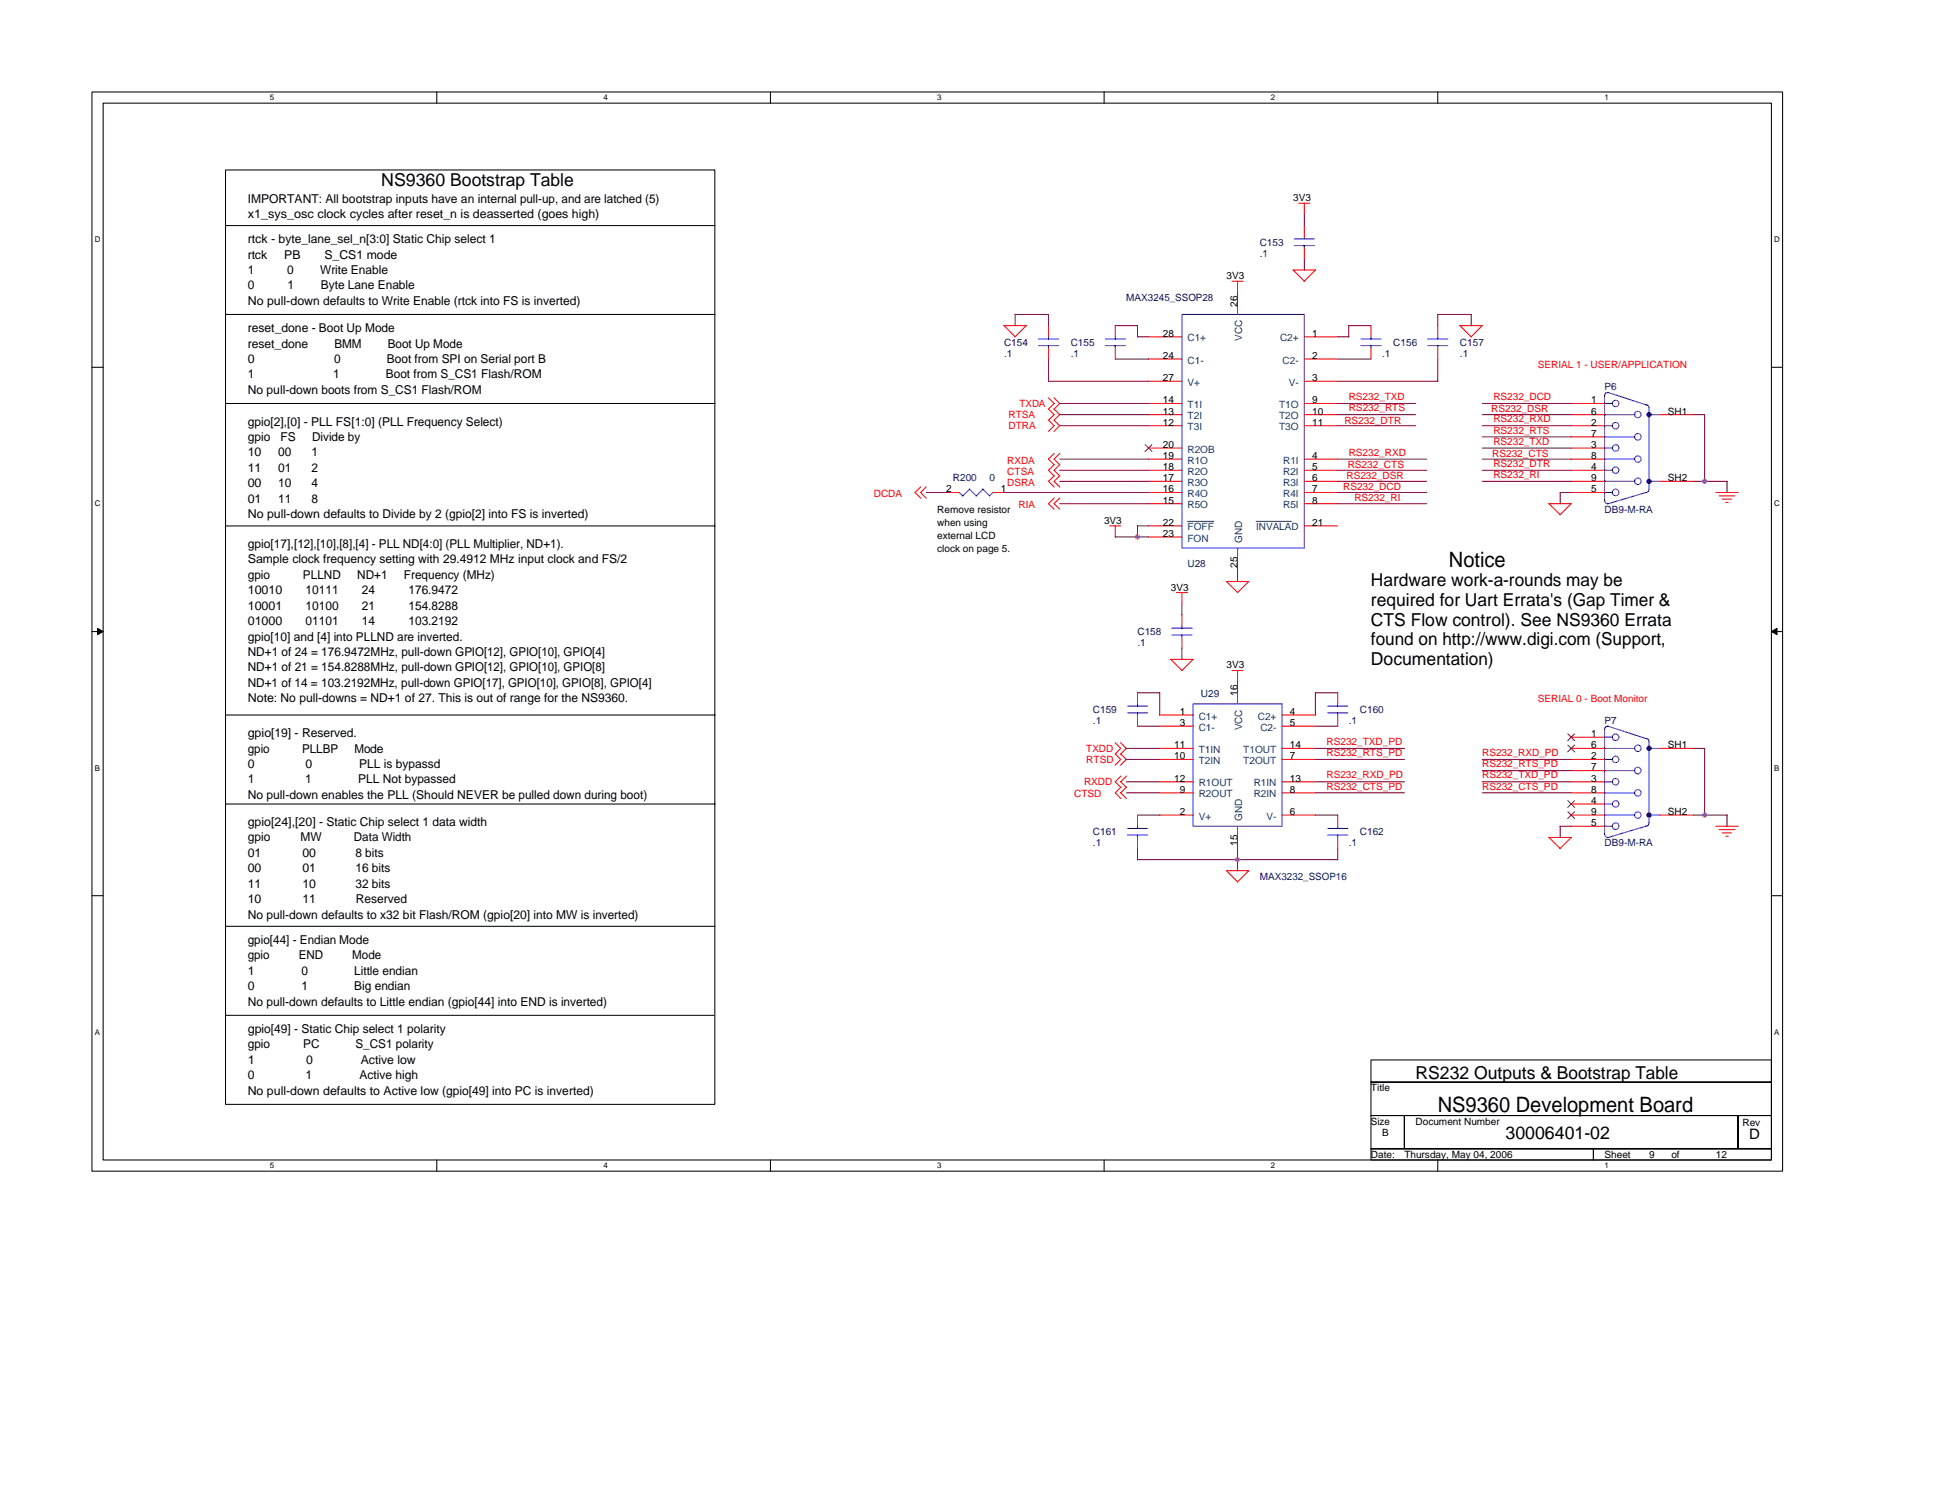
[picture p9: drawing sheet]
<svg xmlns="http://www.w3.org/2000/svg" width="279mm" height="216mm" viewBox="0 0 279 216" stroke-linecap="round" stroke-linejoin="round" font-family="sans-serif">
<defs><g id="words">
<g font-size="3">
<text x="208.5" y="81.6">Notice</text>
<text x="206.9" y="160">NS9360 Development Board</text>
</g>
<g font-size="2.6">
<text x="54.8" y="26.8">NS9360 Bootstrap Table</text>
<text x="197.2" y="84.3">Hardware work-a-rounds may be</text>
<text x="197.2" y="87.2">required for Uart Errata's (Gap Timer &amp;</text>
<text x="197.2" y="90">CTS Flow control). See NS9360 Errata</text>
<text x="197.2" y="92.8">found on http://www.digi.com (Support,</text>
<text x="197.2" y="95.6">Documentation)</text>
<text x="203.7" y="155.2">RS232 Outputs &amp; Bootstrap Table</text>
<text x="216.6" y="163.9">30006401-02</text>
</g>
<text font-size="2.1" x="251.7" y="163.9">D</text>
<g font-size="1.8">
<text x="35.6" y="29.2">IMPORTANT: All bootstrap inputs have an internal pull-up, and are latched (5)</text>
<text x="35.6" y="35">rtck - byte_lane_sel_n[3:0] Static Chip select 1</text>
<text x="35.6" y="31.4">x1_sys_osc clock cycles after reset_n is deasserted (goes high)</text>
<text x="35.6" y="37.2">rtck</text>
<text x="35.6" y="39.4">1</text>
<text x="35.6" y="41.6">0</text>
<text x="40.9" y="37.2">PB</text>
<text x="41.3" y="39.4">0</text>
<text x="41.4" y="41.6">1</text>
<text x="46.1" y="39.4">Write Enable</text>
<text x="46.1" y="41.6">Byte Lane Enable</text>
<text x="46.7" y="37.2">S_CS1 mode</text>
<text x="35.6" y="43.9">No pull-down defaults to Write Enable (rtck into FS is inverted)</text>
<text x="35.6" y="47.8">reset_done - Boot Up Mode</text>
<text x="35.6" y="50">reset_done</text>
<text x="35.6" y="52.2">0</text>
<text x="48.1" y="52.2">0</text>
<text x="48.1" y="50">BMM</text>
<text x="55.7" y="52.2">Boot from SPI on Serial port B</text>
<text x="55.8" y="50">Boot Up Mode</text>
<text x="35.6" y="54.4">1</text>
<text x="35.6" y="56.7">No pull-down boots from S_CS1 Flash/ROM</text>
<text x="47.9" y="54.4">1</text>
<text x="55.5" y="54.4">Boot from S_CS1 Flash/ROM</text>
<text x="35.6" y="61.2">gpio[2],[0] - PLL FS[1:0] (PLL Frequency Select)</text>
<text x="35.6" y="63.4">gpio</text>
<text x="35.6" y="65.7">10</text>
<text x="40" y="65.7">00</text>
<text x="40.3" y="63.4">FS</text>
<text x="44.8" y="65.7">1</text>
<text x="44.9" y="63.4">Divide by</text>
<text x="35.6" y="67.9">11</text>
<text x="35.6" y="70.1">00</text>
<text x="40" y="67.9">01</text>
<text x="40" y="70.1">10</text>
<text x="44.8" y="67.9">2</text>
<text x="44.8" y="70.1">4</text>
<text x="35.6" y="72.3">01</text>
<text x="35.6" y="74.5">No pull-down defaults to Divide by 2 (gpio[2] into FS is inverted)</text>
<text x="40" y="72.3">11</text>
<text x="44.8" y="72.3">8</text>
<text x="35.6" y="78.8">gpio[17],[12],[10],[8],[4] - PLL ND[4:0] (PLL Multiplier, ND+1).</text>
<text x="35.6" y="81">Sample clock frequency setting with 29.4912 MHz input clock and FS/2</text>
<text x="35.6" y="83.2">gpio</text>
<text x="43.6" y="83.2">PLLND</text>
<text x="51.4" y="83.2">ND+1</text>
<text x="58.1" y="83.2">Frequency (MHz)</text>
<text x="35.6" y="85.5">10010</text>
<text x="35.6" y="87.7">10001</text>
<text x="35.6" y="89.9">01000</text>
<text x="44" y="85.5">10111</text>
<text x="44" y="87.7">10100</text>
<text x="44" y="89.9">01101</text>
<text x="52.1" y="85.5">24</text>
<text x="52.1" y="87.7">21</text>
<text x="52.1" y="89.9">14</text>
<text x="58.8" y="85.5">176.9472</text>
<text x="58.8" y="87.7">154.8288</text>
<text x="58.8" y="89.9">103.2192</text>
<text x="35.6" y="92.1">gpio[10] and [4] into PLLND are inverted.</text>
<text x="35.6" y="94.4">ND+1 of 24 = 176.9472MHz, pull-down GPIO[12], GPIO[10], GPIO[4]</text>
<text x="35.6" y="96.6">ND+1 of 21 = 154.8288MHz, pull-down GPIO[12], GPIO[10], GPIO[8]</text>
<text x="35.6" y="98.8">ND+1 of 14 = 103.2192MHz, pull-down GPIO[17], GPIO[10], GPIO[8], GPIO[4]</text>
<text x="35.6" y="101">Note: No pull-downs = ND+1 of 27. This is out of range for the NS9360.</text>
<text x="35.6" y="106">gpio[19] - Reserved.</text>
<text x="35.6" y="108.2">gpio</text>
<text x="35.6" y="110.5">0</text>
<text x="35.6" y="112.7">1</text>
<text x="43.5" y="108.2">PLLBP</text>
<text x="43.9" y="112.7">1</text>
<text x="44" y="110.5">0</text>
<text x="51" y="108.2">Mode</text>
<text x="51.5" y="112.7">PLL Not bypassed</text>
<text x="51.7" y="110.5">PLL is bypassd</text>
<text x="35.6" y="114.9">No pull-down enables the PLL (Should NEVER be pulled down during boot)</text>
<text x="35.6" y="118.8">gpio[24],[20] - Static Chip select 1 data width</text>
<text x="35.6" y="121">gpio</text>
<text x="35.6" y="123.2">01</text>
<text x="35.6" y="125.5">00</text>
<text x="43.2" y="121">MW</text>
<text x="43.5" y="123.2">00</text>
<text x="43.5" y="125.5">01</text>
<text x="50.9" y="121">Data Width</text>
<text x="51.1" y="123.2">8 bits</text>
<text x="51.1" y="125.5">16 bits</text>
<text x="35.6" y="127.7">11</text>
<text x="35.6" y="129.9">10</text>
<text x="43.5" y="127.7">10</text>
<text x="43.5" y="129.9">11</text>
<text x="51.1" y="127.7">32 bits</text>
<text x="51.2" y="129.9">Reserved</text>
<text x="35.6" y="132.1">No pull-down defaults to x32 bit Flash/ROM (gpio[20] into MW is inverted)</text>
<text x="35.6" y="135.8">gpio[44] - Endian Mode</text>
<text x="35.6" y="138">gpio</text>
<text x="35.6" y="140.2">1</text>
<text x="35.6" y="142.4">0</text>
<text x="43" y="138">END</text>
<text x="43.4" y="140.2">0</text>
<text x="43.4" y="142.4">1</text>
<text x="50.7" y="138">Mode</text>
<text x="51" y="140.2">Little endian</text>
<text x="51" y="142.4">Big endian</text>
<text x="35.6" y="144.7">No pull-down defaults to Little endian (gpio[44] into END is inverted)</text>
<text x="35.6" y="148.6">gpio[49] - Static Chip select 1 polarity</text>
<text x="35.6" y="150.8">gpio</text>
<text x="35.6" y="153">1</text>
<text x="35.6" y="155.3">0</text>
<text x="43.6" y="150.8">PC</text>
<text x="44" y="155.3">1</text>
<text x="44.1" y="153">0</text>
<text x="51.1" y="150.8">S_CS1 polarity</text>
<text x="51.7" y="155.3">Active high</text>
<text x="51.9" y="153">Active low</text>
<text x="35.6" y="157.5">No pull-down defaults to Active low (gpio[49] into PC is inverted)</text>
</g>
<g font-size="1.4">
<text x="186" y="28.9">3V3</text>
<text x="176.5" y="40.1">3V3</text>
<text x="178" y="44.1" transform="rotate(-90 178 44.1)">26</text>
<text x="167.3" y="48.4">28</text>
<text x="167.3" y="51.6">24</text>
<text x="188.8" y="48.4">1</text>
<text x="188.8" y="51.6">2</text>
<text x="167.3" y="54.8">27</text>
<text x="167.3" y="58">14</text>
<text x="167.3" y="59.6">13</text>
<text x="188.8" y="54.8">3</text>
<text x="188.8" y="58">9</text>
<text x="188.8" y="59.6">10</text>
<text x="228.9" y="58">1</text>
<text x="228.9" y="59.6">6</text>
<text x="240" y="59.6">SH1</text>
<text x="167.3" y="61.2">12</text>
<text x="167.3" y="64.4">20</text>
<text x="188.8" y="61.2">11</text>
<text x="228.9" y="61.2">2</text>
<text x="228.9" y="64.4">3</text>
<text x="228.9" y="62.8">7</text>
<text x="136.1" y="70.8">2</text>
<text x="144" y="70.8">1</text>
<text x="167.3" y="66">19</text>
<text x="167.3" y="67.6">18</text>
<text x="167.3" y="69.2">17</text>
<text x="167.3" y="70.8">16</text>
<text x="188.8" y="66">4</text>
<text x="188.8" y="67.6">5</text>
<text x="188.8" y="69.2">6</text>
<text x="188.8" y="70.8">7</text>
<text x="228.9" y="67.6">4</text>
<text x="228.9" y="70.8">5</text>
<text x="228.9" y="66">8</text>
<text x="228.9" y="69.2">9</text>
<text x="240" y="69.2">SH2</text>
<text x="134.8" y="73.7">Remove resistor</text>
<text x="134.8" y="75.6">when using</text>
<text x="134.8" y="77.6">external LCD</text>
<text x="158.8" y="75.3">3V3</text>
<text x="167.3" y="72.4">15</text>
<text x="167.3" y="75.6">22</text>
<text x="167.3" y="77.2">23</text>
<text x="188.8" y="75.6">21</text>
<text x="188.8" y="72.4">8</text>
<text x="134.8" y="79.5">clock on page 5.</text>
<text x="178" y="81.6" transform="rotate(-90 178 81.6)">25</text>
<text x="168.5" y="84.9">3V3</text>
<text x="176.5" y="96.1">3V3</text>
<text x="178" y="100.1" transform="rotate(-90 178 100.1)">16</text>
<text x="168.9" y="107.6">11</text>
<text x="169.7" y="102.8">1</text>
<text x="169.7" y="104.4">3</text>
<text x="185.6" y="104.4">5</text>
<text x="185.6" y="102.8">4</text>
<text x="185.6" y="107.6">14</text>
<text x="228.9" y="106">1</text>
<text x="228.9" y="107.6">6</text>
<text x="240" y="107.6">SH1</text>
<text x="168.9" y="112.4">12</text>
<text x="168.9" y="109.2">10</text>
<text x="185.6" y="109.2">7</text>
<text x="185.6" y="112.4">13</text>
<text x="228.9" y="109.2">2</text>
<text x="228.9" y="112.4">3</text>
<text x="228.9" y="110.8">7</text>
<text x="169.7" y="117.2">2</text>
<text x="169.7" y="114">9</text>
<text x="185.6" y="117.2">6</text>
<text x="185.6" y="114">8</text>
<text x="228.9" y="115.6">4</text>
<text x="228.9" y="118.8">5</text>
<text x="228.9" y="114">8</text>
<text x="228.9" y="117.2">9</text>
<text x="240" y="117.2">SH2</text>
<text x="178" y="121.6" transform="rotate(-90 178 121.6)">15</text>
<text x="197.2" y="156.9">Title</text>
<text x="197.2" y="161.7">Size</text>
<text x="203.7" y="161.7">Document Number</text>
<text x="250.7" y="161.9">Rev</text>
<text x="197.2" y="166.5">Date:</text>
<text x="198.9" y="163.3">B</text>
<text x="202" y="166.5">Thursday, May 04, 2006</text>
<text x="230.9" y="166.5">Sheet</text>
<text x="237.2" y="166.5">9</text>
<text x="240.5" y="166.5">of</text>
<text x="246.9" y="166.5">12</text>
</g>
<g font-size="1.4" fill="#000080">
<text x="181.2" y="35.3">C153</text>
<text x="181.2" y="36.9">.1</text>
<text x="162" y="43.3">MAX3245_SSOP28</text>
<text x="144.5" y="49.7">C154</text>
<text x="144.5" y="51.3">.1</text>
<text x="154" y="49.7">C155</text>
<text x="154" y="51.3">.1</text>
<text x="198.9" y="51.3">.1</text>
<text x="200.5" y="49.7">C156</text>
<text x="210" y="49.7">C157</text>
<text x="210" y="51.3">.1</text>
<text x="230.9" y="56.1">P6</text>
<text x="137.1" y="69.3">R200</text>
<text x="142.4" y="69.3">0</text>
<text x="230.9" y="73.7">DB9-M-RA</text>
<text x="170.9" y="81.6">U28</text>
<text x="163.7" y="91.3">C158</text>
<text x="163.7" y="92.9">.1</text>
<text x="172.8" y="100.3">U29</text>
<text x="157.2" y="102.5">C159</text>
<text x="157.2" y="104.1">.1</text>
<text x="194" y="104.1">.1</text>
<text x="195.7" y="102.5">C160</text>
<text x="230.9" y="104.1">P7</text>
<text x="157.2" y="120.1">C161</text>
<text x="157.2" y="121.7">.1</text>
<text x="194" y="121.7">.1</text>
<text x="195.7" y="120.1">C162</text>
<text x="230.9" y="121.7">DB9-M-RA</text>
<text x="181.2" y="126.5">MAX3232_SSOP16</text>
</g>
<g font-size="1.4" fill="#004080">
<text x="170.9" y="49.1">C1+</text>
<text x="170.9" y="52.3">C1-</text>
<text x="178.7" y="49.1" transform="rotate(-90 178.7 49.1)">VCC</text>
<text x="184.2" y="49.1">C2+</text>
<text x="184.5" y="52.3">C2-</text>
<text x="170.9" y="55.5">V+</text>
<text x="170.9" y="58.7">T1I</text>
<text x="184" y="58.7">T1O</text>
<text x="185.4" y="55.5">V-</text>
<text x="170.9" y="60.3">T2I</text>
<text x="170.9" y="61.9">T3I</text>
<text x="170.9" y="65.1">R2OB</text>
<text x="184" y="60.3">T2O</text>
<text x="184" y="61.9">T3O</text>
<text x="170.9" y="66.7">R1O</text>
<text x="170.9" y="68.3">R2O</text>
<text x="170.9" y="69.9">R3O</text>
<text x="170.9" y="71.5">R4O</text>
<text x="184.6" y="66.7">R1I</text>
<text x="184.6" y="68.3">R2I</text>
<text x="184.6" y="69.9">R3I</text>
<text x="184.6" y="71.5">R4I</text>
<text x="170.9" y="73.1">R5O</text>
<text x="170.9" y="76.3">FOFF</text>
<text x="170.9" y="77.9">FON</text>
<text x="180.7" y="76.3">INVALAD</text>
<text x="184.6" y="73.1">R5I</text>
<text x="178.7" y="78" transform="rotate(-90 178.7 78)">GND</text>
<text x="172.5" y="103.5">C1+</text>
<text x="172.5" y="105.1">C1-</text>
<text x="178.7" y="105.1" transform="rotate(-90 178.7 105.1)">VCC</text>
<text x="181" y="103.5">C2+</text>
<text x="181.3" y="105.1">C2-</text>
<text x="172.5" y="113.1">R1OUT</text>
<text x="172.5" y="109.9">T2IN</text>
<text x="172.5" y="108.3">T1IN</text>
<text x="178.9" y="109.9">T2OUT</text>
<text x="178.9" y="108.3">T1OUT</text>
<text x="180.4" y="113.1">R1IN</text>
<text x="172.5" y="117.9">V+</text>
<text x="172.5" y="114.7">R2OUT</text>
<text x="178.7" y="118" transform="rotate(-90 178.7 118)">GND</text>
<text x="180.4" y="114.7">R2IN</text>
<text x="182.2" y="117.9">V-</text>
</g>
<g font-size="1.4" fill="#f00">
<text x="221.2" y="52.9">SERIAL 1 - USER/APPLICATION</text>
<text x="146.7" y="58.5">TXDA</text>
<text x="194" y="57.6">RS232_TXD</text>
<text x="194" y="59.2">RS232_RTS</text>
<text x="214.5" y="59.3">RS232_DSR</text>
<text x="214.9" y="57.6">RS232_DCD</text>
<text x="145.1" y="61.7">DTRA</text>
<text x="145.1" y="60.1">RTSA</text>
<text x="193.4" y="60.9">RS232_DTR</text>
<text x="194" y="65.6">RS232_RXD</text>
<text x="214.7" y="65.7">RS232_CTS</text>
<text x="214.9" y="60.8">RS232_RXD</text>
<text x="214.9" y="64">RS232_TXD</text>
<text x="214.9" y="62.4">RS232_RTS</text>
<text x="125.7" y="71.5">DCDA</text>
<text x="144.9" y="68.3">CTSA</text>
<text x="144.9" y="69.9">DSRA</text>
<text x="144.9" y="66.7">RXDA</text>
<text x="193.2" y="70.5">RS232_DCD</text>
<text x="193.7" y="68.9">RS232_DSR</text>
<text x="193.9" y="67.3">RS232_CTS</text>
<text x="214.9" y="67.2">RS232_DTR</text>
<text x="214.9" y="68.8">RS232_RI</text>
<text x="146.5" y="73.1">RIA</text>
<text x="194.9" y="72.1">RS232_RI</text>
<text x="221.2" y="100.9">SERIAL 0 - Boot Monitor</text>
<text x="190.9" y="107.2">RS232_TXD_PD</text>
<text x="156" y="112.9">RXDD</text>
<text x="156.3" y="108.1">TXDD</text>
<text x="156.3" y="109.7">RTSD</text>
<text x="190.9" y="112">RS232_RXD_PD</text>
<text x="190.9" y="108.8">RS232_RTS_PD</text>
<text x="190.9" y="113.6">RS232_CTS_PD</text>
<text x="213.2" y="108.8">RS232_RXD_PD</text>
<text x="213.2" y="113.6">RS232_CTS_PD</text>
<text x="213.2" y="112">RS232_TXD_PD</text>
<text x="213.2" y="110.4">RS232_RTS_PD</text>
<text x="154.5" y="114.7">CTSD</text>
</g>
<g font-size="1.1">
<text x="38.8" y="14.4">5</text>
<text x="86.8" y="14.4">4</text>
<text x="134.8" y="14.4">3</text>
<text x="182.9" y="14.4">2</text>
<text x="230.9" y="14.4">1</text>
<text x="13.6" y="34.8">D</text>
<text x="255.3" y="34.8">D</text>
<text x="13.6" y="72.8">C</text>
<text x="255.3" y="72.8">C</text>
<text x="13.6" y="110.8">B</text>
<text x="255.3" y="110.8">B</text>
<text x="13.6" y="148.8">A</text>
<text x="255.3" y="148.8">A</text>
<text x="38.8" y="168">5</text>
<text x="86.8" y="168">4</text>
<text x="134.8" y="168">3</text>
<text x="182.9" y="168">2</text>
<text x="230.9" y="168">1</text>
</g>
</g></defs>
<path d="M13.2 13.2h243.3v155.3h-243.3zM14.8 14.8h240.1v152.1h-240.1z" fill="none" stroke="#000" stroke-width=".15"/>
<g fill="#fff">
<path d="M38.8 13.4h.7v1.3h-.7z"/>
<path d="M38.8 167h.7v1.3h-.7z"/>
</g>
<path d="M62.8 13.2v1.6M62.8 166.9v1.6" fill="none" stroke="#000" stroke-width=".15"/>
<g fill="#fff">
<path d="M86.8 13.4h.7v1.3h-.7z"/>
<path d="M86.8 167h.7v1.3h-.7z"/>
</g>
<path d="M110.8 13.2v1.6M110.8 166.9v1.6" fill="none" stroke="#000" stroke-width=".15"/>
<g fill="#fff">
<path d="M134.8 13.4h.7v1.3h-.7z"/>
<path d="M134.8 167h.7v1.3h-.7z"/>
</g>
<path d="M158.8 13.2v1.6M158.8 166.9v1.6" fill="none" stroke="#000" stroke-width=".15"/>
<g fill="#fff">
<path d="M182.9 13.4h.6v1.3h-.6z"/>
<path d="M182.9 167h.6v1.3h-.6z"/>
</g>
<path d="M206.9 13.2v1.6M206.9 166.9v1.6" fill="none" stroke="#000" stroke-width=".15"/>
<g fill="#fff">
<path d="M230.9 13.4h.6v1.3h-.6z"/>
<path d="M230.9 167h.6v1.3h-.6z"/>
<path d="M13.6 33.8h.8v1.3h-.8z"/>
<path d="M255.3 33.8h.8v1.3h-.8z"/>
<path d="M13.6 71.8h.8v1.3h-.8z"/>
<path d="M255.3 71.8h.8v1.3h-.8z"/>
</g>
<path d="M13.2 52.8h1.6M254.9 52.8h1.6" fill="none" stroke="#000" stroke-width=".15"/>
<g fill="#fff">
<path d="M13.6 109.8h.8v1.3h-.8z"/>
<path d="M255.3 109.8h.7v1.3h-.7z"/>
</g>
<path d="M13.2 90.8h1.6M254.9 90.8h1.6" fill="none" stroke="#000" stroke-width=".15"/>
<path d="M14 90.4l.8 .4-.8 .5zM254.9 90.8l.8-.4v.9z" fill="#000"/>
<path d="M14 90.4l.8 .4-.8 .5zM254.9 90.8l.8-.4v.9z" fill="none" stroke="#000" stroke-width=".14"/>
<g fill="#fff">
<path d="M13.6 147.8h.8v1.3h-.8z"/>
<path d="M255.3 147.8h.7v1.3h-.7z"/>
</g>
<g fill="none" stroke="#000" stroke-width=".15">
<path d="M32.4 32.4h70.5M32.4 24.4h70.4v134.4h-70.4zM32.4 45.2h70.5M32.4 58h70.5M32.4 75.6h70.5M32.4 102.8h70.5M32.4 115.7h70.5M13.2 128.8h1.6M32.4 133.2h70.5M254.9 128.8h1.6M32.4 146h70.3M197.2 152.5h57.7v3.2h-57.7z"/>
<path d="M197.2 155.7h57.7v4.8h-57.7zM197.2 160.5h4.8v4.7h-4.8zM197.2 165.2h32v1.7h-32zM202 160.5h48.1v4.7h-48.1zM229.2 165.2h25.7v1.7h-25.7zM250.1 160.5h4.8v4.7h-4.8z"/>
</g>
<g fill="none" stroke="#f00" stroke-width=".15">
<path d="M186 38.8l1.6 1.7 1.6-1.7M186 38.8h3.3M186.9 29.2h1.6M187.7 29.2v1.7M147.7 46.8l-1.7 1.7M147.7 46.8h-3.2l1.5 1.6M150.8 58.8l.9 .8-.9 .9M150.8 57.2l.9 .8-.9 .9M150.8 46.8v1.6M150.8 50v1.6M151.6 58.8l.9 .8-.9 .9M151.6 57.2l.9 .8-.9 .9"/>
<path d="M177.2 40.4h1.7M178 40.4v1.7M197.2 46.8v1.6M197.2 50v1.6M210 46.8l1.7 1.6M210 46.8h3.3l-1.7 1.7M132.5 70l-.8 .8 .8 .9M133.3 70l-.8 .8 .8 .9M136.5 70.8h1.5M142.8 70.8h1.7M150.8 60.4l.9 .8-.9 .9M151.6 60.4l.9 .8-.9 .9"/>
<path d="M151.7 66.8l-.9 .8 .9 .9M151.7 68.4l-.9 .8 .9 .9M151.7 71.6l-.9 .9 .9 .8M151.7 65.2l-.9 .8 .9 .9M152.5 66.8l-.8 .8 .8 .9M152.5 68.4l-.8 .8 .8 .9M152.5 71.6l-.8 .9 .8 .8M152.5 65.2l-.8 .8 .8 .9M159.7 75.6h1.6M160.5 75.6v1.7M222.8 72.4l1.7 1.6M222.9 72.5h3.2l-1.7 1.6"/>
<path d="M246.9 70.8h3.2M247.3 71.3h2.3M247.8 71.8h1.3M248.3 72.3h.3M168.4 94.8l1.6 1.7M168.5 94.8h3.2M169.2 85.2h1.7M170 85.2v1.7M170 88.5v1.5M170 91.6v1.6M171.7 94.8l-1.7 1.7M176.4 83.6l1.6 1.7 1.7-1.7h-3.2"/>
<path d="M177.2 96.5h1.7M178 96.5v1.6M178 99.6v1.6M192.5 99.6v1.6M160.4 106.8l.8 .8-.8 .9M160.4 108.4l.8 .8-.8 .9M161.2 106.8l.8 .8-.8 .9M161.2 108.4l.8 .8-.8 .9M161.3 113.2l-.8 .8 .8 .9M161.3 111.6l-.8 .9 .8 .8M162.1 113.2l-.9 .8 .9 .9M162.1 111.6l-.9 .9 .9 .8"/>
<path d="M166.9 102.8h4.8M166.9 104.5h4.8M166.9 109.2h4.8M166.9 117.2h4.8M166.9 107.6h4.8M166.9 112.5h4.8M166.9 114h4.8M178 118.8v1.7M184.5 102.8h4.7M184.5 104.5h4.7M184.5 109.2h4.7M184.5 117.2h4.7"/>
<path d="M184.5 107.6h4.7M184.5 112.5h4.7M184.5 114h4.7M192.5 102.8v1.7M192.5 117.2v1.6M246.9 118.8h3.2M247.3 119.3h2.3M247.8 119.8h1.3M176.4 125.2l1.6 1.7 1.7-1.7h-3.2M192.5 120.5v1.5M222.8 120.4l1.7 1.6M222.9 120.5h3.2l-1.7 1.6"/>
<path d="M248.3 120.3h.3"/>
</g>
<g fill="none" stroke="#00f" stroke-width=".15">
<path d="M149.4 48.8h2.9M149.4 49.7h2.9M150.8 48.4v.4M150.8 49.7v.3M195.8 48.8h2.9M195.8 49.7h2.9M197.2 48.4v.4M197.2 49.7v.3M138 70.8l.5 .5M139.5 70.3l1 1M139.5 70.4l-1 1M141.4 70.3l1 1"/>
<path d="M141.4 70.4l-1 1M142.8 70.8l-.5 .6M168.6 90.4h2.9M168.6 91.3h2.9M170 90v.4M170 91.3v.3M171.7 101.2h12.8v17.6h-12.8zM191 101.6h2.9M191 102.5h2.9M191 119.2h2.9M192.5 101.2v.4M192.5 102.5v.3"/>
<path d="M192.5 118.8v.4M191 120.1h2.9M192.5 120.1v.4"/>
</g>
<circle cx="237.2" cy="117.2" r=".32" fill="#00f"/>
<circle cx="237.2" cy="117.2" r=".32" fill="none" stroke="#00f" stroke-width=".15"/>
<circle cx="237.3" cy="107.6" r=".31" fill="#00f"/>
<g fill="none" stroke="#00f" stroke-width=".15">
<path d="M170 45.2h17.7v33.6h-17.7zM162.2 101.6h2.9M162.2 102.5h2.9M163.7 101.2v.4M163.7 102.5v.3M230.9 120a.48 .48 0 0 0 .4 .5M230.9 106h1.1M230.9 107.6h4.3M230.9 109.2h1.1M230.9 110.8h4.3M230.9 112.5h1.1M230.9 114h4.3"/>
<path d="M230.9 115.7h1.1M230.9 117.2h4.3M230.9 118.8h1.1M236.8 106.2a.48 .48 0 0 1 .4 .5M236.8 106.2l-5.5-1.7a.48 .48 0 0 0-.4 .4v15.1M237.2 107.6h1.7M237.2 117.2h1.7M237.2 118.3v.1a.48 .48 0 0 1-.4 .4l-5.5 1.7M237.2 106.7v11.7"/>
<circle cx="232.4" cy="118.8" r=".47"/>
<circle cx="232.4" cy="115.6" r=".47"/>
<circle cx="232.4" cy="112.4" r=".47"/>
<circle cx="232.4" cy="106" r=".47"/>
<circle cx="232.4" cy="109.2" r=".47"/>
<circle cx="235.6" cy="110.8" r=".47"/>
<circle cx="235.6" cy="114" r=".47"/>
<circle cx="235.6" cy="117.2" r=".47"/>
<circle cx="235.6" cy="107.6" r=".47"/>
<circle cx="237.3" cy="107.6" r=".31"/>
</g>
<g fill="none" stroke="#f00" stroke-width=".15">
<path d="M165.2 48.4h4.8M165.2 51.6h4.8M165.2 54.8h4.8M165.2 58h4.8M165.2 59.6h4.8M178 43.6v1.6M187.7 48.4h4.8M187.7 51.6h4.8M187.7 54.8h4.8M187.7 58h4.8M187.7 59.6h4.8M165.2 61.2h4.8"/>
<path d="M165.2 64.5h4.8M165.2 66h4.8M165.2 67.6h4.8M165.2 69.2h4.8M165.2 70.8h4.8M165.2 72.5h4.8M165.2 75.6h4.8M165.2 77.2h4.8M178 78.8v1.7M187.7 61.2h4.8M187.7 66h4.8M187.7 67.6h4.8"/>
<path d="M187.7 69.2h4.8M187.7 70.8h4.8M187.7 72.5h4.8M187.7 75.6h4.8M163.7 99.6v1.6M163.7 102.8v1.7M226.1 106h4.8M226.1 109.2h4.8M226.1 112.5h4.8M226.1 115.7h4.8M226.1 118.8h4.8M226.1 107.6h4.8"/>
<path d="M226.1 110.8h4.8M226.1 114h4.8M226.1 117.2h4.8M238.9 107.6h4.8M238.9 117.2h4.8"/>
</g>
<path d="M164.8 64l.9 1M165.7 64l-1 1M225.6 105.6l1 .9M225.6 115.2l1 1M225.6 107.2l1 1M225.6 116.8l1 .9M226.5 105.6l-1 .9M226.5 115.2l-1 1M226.5 107.2l-1 1M226.5 116.8l-1 .9" fill="none" stroke="#804000" stroke-width=".14"/>
<path d="M170.9 75h3.7M180.7 75h5.1" fill="none" stroke="#004080" stroke-width=".14"/>
<circle cx="237.2" cy="69.2" r=".32" fill="#00f"/>
<circle cx="237.2" cy="69.2" r=".32" fill="none" stroke="#00f" stroke-width=".15"/>
<circle cx="237.3" cy="59.6" r=".31" fill="#00f"/>
<g fill="none" stroke="#00f" stroke-width=".15">
<path d="M186.2 34.4h2.9M186.2 35.3h2.9M187.7 34v.4M187.7 35.3v.3M159 48.8h2.9M159 49.7h2.9M160.5 48.4v.4M160.5 49.7v.3M205.4 48.8h2.9M205.4 49.7h2.9M206.9 48.4v.4M206.9 49.7v.3"/>
<path d="M230.9 58h1.1M230.9 59.6h4.3M236.8 58.2a.48 .48 0 0 1 .4 .5v11.7a.48 .48 0 0 1-.4 .4l-5.5 1.7M236.8 58.2l-5.5-1.8a.48 .48 0 0 0-.4 .5v15.1M237.2 59.6h1.7M230.9 72a.48 .48 0 0 0 .4 .5M230.9 61.2h1.1M230.9 62.8h4.3M230.9 64.5h1.1M230.9 66h4.3M230.9 67.6h1.1M230.9 69.2h4.3"/>
<path d="M230.9 70.8h1.1M237.2 69.2h1.7M162.2 119.2h2.9M163.7 118.8v.4M162.2 120.1h2.9M163.7 120.1v.4"/>
<circle cx="232.4" cy="58" r=".47"/>
<circle cx="235.6" cy="59.6" r=".47"/>
<circle cx="237.3" cy="59.6" r=".31"/>
<circle cx="232.4" cy="70.8" r=".47"/>
<circle cx="232.4" cy="61.2" r=".47"/>
<circle cx="232.4" cy="67.6" r=".47"/>
<circle cx="232.4" cy="64.4" r=".47"/>
<circle cx="235.6" cy="62.8" r=".47"/>
<circle cx="235.6" cy="69.2" r=".47"/>
<circle cx="235.6" cy="66" r=".47"/>
</g>
<g fill="none" stroke="#f00" stroke-width=".15">
<path d="M187.7 32.4v1.6M187.7 35.6v1.6M160.5 46.8v1.6M160.5 50v1.6M206.9 46.8v1.6M206.9 50v1.6M226.1 58h4.8M226.1 59.6h4.8M238.9 59.6h4.8M226.1 61.2h4.8M226.1 64.5h4.8M226.1 67.6h4.8"/>
<path d="M226.1 70.8h4.8M226.1 62.8h4.8M226.1 66h4.8M226.1 69.2h4.8M238.9 69.2h4.8M163.7 117.2v1.6M163.7 120.5v1.5"/>
</g>
<g fill="none" stroke="#800040" stroke-width=".15">
<path d="M187.7 30.8v1.7M187.7 37.2v1.7M150.8 51.6v3.2h14.5M150.8 45.2v1.7M150.9 45.2h-4.9v1.7M152.5 59.6h12.8M152.5 58h12.8M160.5 51.6h4.8M160.5 46.8h3.2M163.7 48.4h1.6M163.7 46.8v1.7M178 42v1.7"/>
<path d="M192.5 59.6h11.2M192.5 58h11.2M192.5 51.6h4.8M192.5 48.4h1.6M192.5 54.8h14.4M197.3 46.8h-3.3v1.7M206.9 46.9v-1.7h4.8v1.7M206.9 51.6v3.3M213.2 59.6h12.9M213.2 58h12.9M243.7 59.6h1.6M245.2 59.6v9.7"/>
<path d="M133.2 70.8h3.3M144.5 70.8h20.8M152.5 69.2h12.8M152.5 66h12.8M152.5 67.6h12.8M152.5 72.5h12.8M152.5 61.2h12.8M160.5 77.2h4.8M165.3 75.6h-1.6v1.7M192.5 69.2h12.8M192.5 66h12.8M192.5 67.6h12.8"/>
<path d="M192.5 70.8h12.8M192.5 72.5h12.8M192.5 61.2h11.2M213.2 69.2h12.9M213.2 66h12.9M213.2 67.6h12.9M213.2 61.2h12.9M213.2 64.5h12.9M213.2 62.8h12.9M226.1 70.8h-1.6v1.7M243.7 69.2h4.8M248.5 69.2v1.7"/>
<path d="M163.7 99.6h3.2v3.3M170 86.8v1.7M170 93.2v1.7M178 80.5v3.2M178 98v1.7M192.5 99.6h-3.3v3.3M162 107.6h4.9M162 109.2h4.9M162 112.5h4.9M162 114h4.9M163.7 104.5h3.2M163.7 117.2h3.2"/>
<path d="M189.2 104.5h3.3M189.2 107.6h12.9M189.2 109.2h12.9M189.2 112.5h12.9M189.2 114h12.9M189.2 117.2h3.3M213.2 109.2h12.9M213.2 112.5h12.9M213.2 114h12.9M213.2 110.8h12.9M226.1 118.8h-1.6v1.7M243.7 107.6h1.6"/>
<path d="M243.7 117.2h4.8M245.2 107.6v9.7M248.5 117.2v1.7M163.7 122v1.7h28.8v-1.7M178 120.5v4.8"/>
</g>
<circle cx="245.2" cy="69.2" r=".32" fill="#f0f"/>
<circle cx="245.2" cy="69.2" r=".32" fill="none" stroke="#f0f" stroke-width=".15"/>
<circle cx="163.6" cy="77.2" r=".31" fill="#f0f"/>
<circle cx="163.6" cy="77.2" r=".31" fill="none" stroke="#f0f" stroke-width=".15"/>
<circle cx="178" cy="123.6" r=".31" fill="#f0f"/>
<circle cx="178" cy="123.6" r=".31" fill="none" stroke="#f0f" stroke-width=".15"/>
<circle cx="245.2" cy="117.2" r=".32" fill="#f0f"/>
<circle cx="245.2" cy="117.2" r=".32" fill="none" stroke="#f0f" stroke-width=".15"/>
<use href="#words"/>
</svg>
